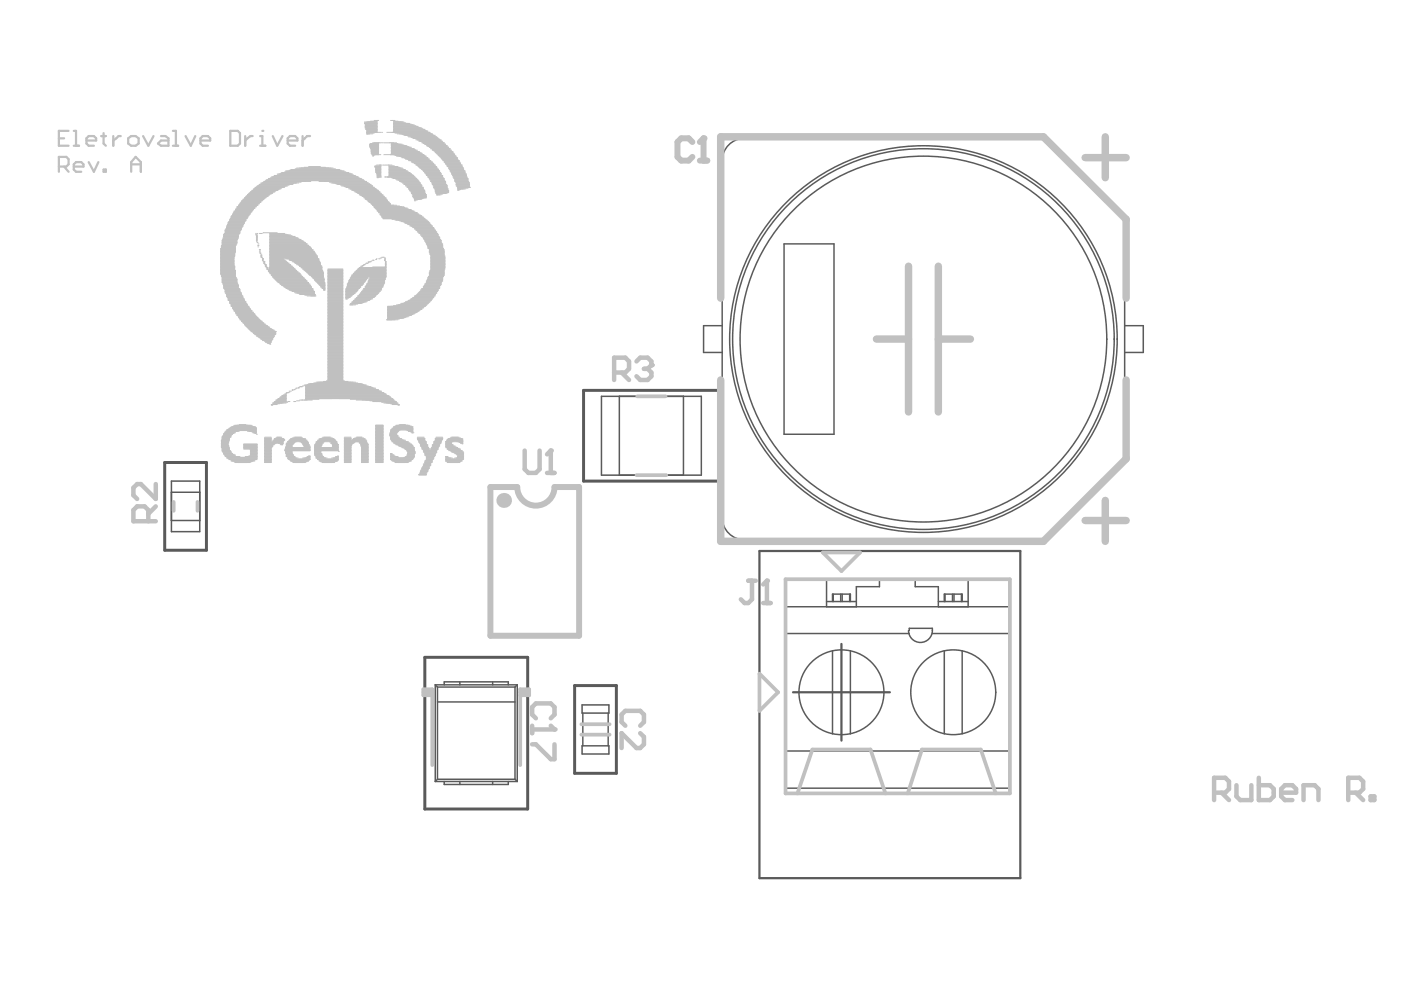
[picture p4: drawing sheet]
<svg xmlns="http://www.w3.org/2000/svg" width="297mm" height="210mm" viewBox="0 0 297 210" stroke-linecap="round" stroke-linejoin="round" font-family="sans-serif">
<path d="M34.9 98.1h8.9v18.6h-8.9zM123.7 82.8h28.8v19.2h-28.8zM90.1 139.4h21.8v32.1h-21.8zM121.8 145.4h8.9v18.6h-8.9z" fill="none" stroke="#5a5a5a" stroke-width=".63"/>
<path d="M161 116.8h55.3v69.4h-55.3zM178.4 136.5v20.5M168.1 146.8h20.6" fill="none" stroke="#5a5a5a" stroke-width=".47"/>
<g fill="none" stroke="#5a5a5a" stroke-width=".32">
<path d="M154.2 31a4.7 4.7 0 0 1 3.7-1.7h63.5l17.1 17.1v51l-17.1 17.1h-63.5a4.7 4.7 0 0 1-4.8-4.8v-75.6a4.7 4.7 0 0 1 1.1-3.1zM166.2 51.7h10.6v40.4h-10.6zM153.1 69.1h-3.9v5.6h3.9M238.5 69.1h3.9v5.6h-3.9M127.5 84h21.2v16.7h-21.2zM131.3 84v16.7M144.9 84v16.7M36.3 102h6v10.7h-6zM36.3 110.4h6M36.3 104.4h6M166.6 122.8h47.4v45.4h-47.4zM166.6 128.6h47.4"/>
<path d="M166.6 134.3h26.2M175.2 122.8v5.8M175.2 127.5h6.4M176.5 127.5v-1.5h3.8v1.5M176.5 137.9v17.7M176.7 126v1.5M178.2 126v1.5M178.6 126v1.5M180.1 126v1.5M180.3 137.9v17.7M186.5 122.8v1.6h-4.9v4.2M192.6 133.7a2.55 2.55 0 0 0 2.8 2.5 2.55 2.55 0 0 0 2.3-3h-4.9v.5"/>
<path d="M194 122.8v1.6h4.9v4.2M197.7 134.3h16.3M198.9 127.5h6.4M200.2 127.5v-1.5h3.8v1.5M200.2 137.9v17.7M200.4 126v1.5M201.9 126v1.5M202.3 126v1.5M203.8 126v1.5M204 137.9v17.7M205.3 122.8v5.8M92.3 145.2l.5 .5"/>
<path d="M92.3 145.2v20.5M92.3 145.2h17.4M92.8 145.7v19.5M92.8 148.8h16.4M92.8 145.7h16.4M94.2 145.2v-.6h13.6v.6M97.5 144.6v.6M104.5 144.6v.6M109.2 145.7v19.5M109.7 145.2l-.5 .5M109.7 145.2v20.5M123.4 149.5h5.7v1.7h-5.7z"/>
<path d="M123.4 158.1h5.7v1.8h-5.7zM123.6 151.2v6.9M128.9 151.2v6.9M166.6 159.2h47.4M92.3 165.7h17.4M92.8 165.2l-.5 .5M92.8 165.2h16.4M94.2 165.7v.6h13.6v-.6M97.5 165.7v.6M104.5 165.7v.6M109.2 165.2l.5 .5M166.6 167.1h47.4"/>
<circle cx="195.8" cy="71.9" r="38.8"/>
<circle cx="195.8" cy="71.9" r="40.4"/>
<circle cx="195.8" cy="71.9" r="41"/>
<circle cx="178.4" cy="146.8" r="9"/>
<circle cx="202.1" cy="146.8" r="9"/>
</g>
<g fill="none" stroke="#c0c0c0" stroke-width=".79">
<path d="M135.1 84h6M36.8 106.4v1.9M41.9 106.4v1.9M134.9 100.7h6.4M174.5 117.1h7.9l-4 4zM166.6 122.8h47.5v45.4h-47.5zM89.8 146.8h1.9M91.7 147.4h-1.9v-1.3h1.9v16.1M110.3 146.8h1.9M110.3 147.4h1.9v-1.3h-1.9v16.1M123.3 155.8h6M123.3 153.6h6"/>
<path d="M161 142.8l4 4-4 3.9zM169.1 168.2l3.1-9.3h12.4l3.1 9.3M192.5 168.2l3-9.3h12.5l3.1 9.3"/>
</g>
<g fill="none" stroke="#c0c0c0" stroke-width=".21">
<path d="M54 39.9h5.7M54 39.7h6.4M54.4 39.6h6M54.5 39.4h6.5M54.8 39.3h6.5M55 39.1h7.1M55.3 38.9h7M55.3 38.8h8.1M55.8 38.6h8M55.9 38.5h10M56.3 38.3h21M56.4 38.2h20.7"/>
<path d="M56.9 38h19.9M56.9 37.8h19.7M57.4 37.7h18.8M57.5 37.5h18.5M58 37.4h17.5M58.2 37.2h17.2M58.8 37.1h16.1M58.8 36.9h15.9M59.4 36.7h14.9M59.7 36.6h14.3M60.4 36.4h12.9M60.5 36.3h12.5"/>
<path d="M61.3 36.1h11.1M61.6 35.9h10.5M62.6 35.8h8.5M62.9 35.6h7.7M64.5 35.5h4.6M65.4 35.3h2.5M67.6 38.5h10.1M69.8 38.6h7.9M70.2 38.8h7.9M71.1 38.9h7.3M71.4 39.1h7.3M72.2 39.3h6.5"/>
<path d="M72.4 39.4h6.6M73 39.6h6M73.3 39.7h6M74 39.9h5.5M77.3 26.2h2.7M77.3 26h2.7M77.3 25.9h2.7M77.4 27.1h2.6M77.4 27h2.6M77.4 26.8h2.6M77.4 26.6h2.6M77.4 26.5h2.6"/>
<path d="M77.4 26.3h2.6M77.6 27.4h2.4M77.6 27.3h2.4M77.7 28.4h1.3M77.7 28.2h1.6M77.7 28.1h3M77.7 27.9h2.3M77.7 27.7h2.3M77.7 27.6h2.3M78.4 31.2h1.9M78.4 31.1h1.9M78.4 30.9h1.9"/>
<path d="M78.4 30.7h1.9M78.4 30.6h1.9M78.5 31.5h1.8M78.5 31.4h1.8M78.5 30.4h1.8M78.5 25.7h1.5M78.7 32.5h1.6M78.7 32.3h1.6M78.7 32.2h1.6M78.7 32h1.6M78.7 31.8h1.6M78.7 31.7h1.6"/>
<path d="M78.9 32.8h1.8M78.9 32.6h1.4M79 33.1h.1M79 33h.3M79 30.3h1.9M79.3 25.5h1M79.5 35.5h1.2M79.5 35.3h1.2M79.5 35.2h1.2M79.6 35.8h1.1M79.6 35.6h1.1M79.6 36.6h1.1"/>
<path d="M79.6 36.4h1.1M79.6 36.3h1.1M79.6 36.1h1.1M79.6 35.9h1.1M79.8 36.9h.9M79.8 36.7h.9M79.8 35h1.3M80 25.5h.1M80 37.7h.3M80 37.5h.9M80 37.4h.7M80 37.2h.7"/>
<path d="M80 37.1h.7M80.9 28.1h.1M81.1 30.3h.1M81.2 35h.1M81.4 32.8h8.5M81.4 30.3h2.7M81.5 37.5h.1M81.5 35h1.6M81.7 37.5h6.3M82 28.1h9.2M82.2 37.5h.1M82.5 35.8h3"/>
<path d="M82.5 35.6h2.8M82.5 35.5h2.2M82.5 35.3h1.9M82.5 37.4h5.4M82.5 37.2h5.2M82.5 37.1h5M82.5 36.9h4.7M82.5 36.7h4.6M82.5 36.6h4.4M82.5 36.4h4.1M82.5 36.3h3.9M82.5 36.1h3.5"/>
<path d="M82.5 35.9h3.5M82.5 35.2h1.1M82.8 25.5h.9M83 37.7h5.2M83 32.6h6.6M83 32.5h6.4M83 32.3h6.1M83 32.2h6M83 32h5.5M83 31.8h5.5M83 31.7h5M83 31.5h4.9"/>
<path d="M83 31.4h4.2M83 31.2h4.2M83 31.1h3.6M83 30.9h3.3M83 30.7h2.6M83 30.6h2.3M83 30.4h1.4M83.1 25.5h.1M83.3 37.8h5M83.4 27.9h7.3M83.4 27.7h7.3M83.4 27.6h6.8"/>
<path d="M83.4 27.4h6.7M83.4 27.3h6.2M83.4 27.1h6M83.4 27h5.4M83.4 26.8h5.2M83.4 26.6h4.8M83.4 26.5h4.5M83.4 26.3h3.8M83.4 26.2h3.5M83.4 26h2.6M83.4 25.9h2.2M83.4 25.7h1"/>
<path d="M83.7 33h6.4M83.7 28.2h7.6M83.9 38h4.6M84.1 38.2h4.5M84.1 33.1h6.3M84.2 28.4h7.5M84.7 38.5h4.1M84.7 38.3h4.1M85 38.6h4M85 33.3h5.4M85.2 33.4h5.5M85.3 38.8h3.8"/>
<path d="M85.3 28.5h6.5M85.6 39.1h3.7M85.6 38.9h3.5M85.6 28.7h6.7M85.8 33.6h4.9M86 39.4h3.4M86 39.3h3.4M86 33.7h5M86.3 39.7h3.5M86.3 39.6h3.1M86.4 28.9h5.9M86.6 39.9h3.2"/>
<path d="M86.6 34.1h4.7M86.6 33.9h4.4M86.6 29h6M87.2 34.4h4.5M87.2 34.2h4.1M87.2 29.2h5.6M87.5 34.5h4.3M87.5 29.3h5.4M87.9 34.7h4.1M88.2 35h4.1M88.2 34.8h3.8M88.2 29.6h5.3"/>
<path d="M88.2 29.5h5M88.5 35.2h3.8M88.6 35.3h4M88.8 35.5h3.8M88.8 30h5.1M88.8 29.8h4.7M89 35.6h3.8M89.3 35.8h3.6M89.4 35.9h3.5M89.4 30.3h4.8M89.4 30.1h4.5M89.6 36.1h3.5"/>
<path d="M89.8 36.3h3.4M89.8 30.4h4.4M89.9 36.4h3.3M90.1 36.7h3.4M90.1 36.6h3.3M90.1 30.6h4.4M90.2 36.9h3.3M90.4 37.2h3.5M90.4 37.1h3.1M90.4 30.9h4.4M90.4 30.7h4.1M90.7 37.5h3.2"/>
<path d="M90.7 37.4h3.2M90.7 31.1h4.1M90.9 37.7h3.1M91 31.2h4.1M91 38h3.2M91 37.8h3.2M91.2 38.2h3M91.3 31.5h4.1M91.3 31.4h3.8M91.3 38.5h3.2M91.3 38.3h3M91.5 38.8h3"/>
<path d="M91.5 38.6h3M91.7 39.1h3M91.7 31.8h4.1M91.7 31.7h3.7M91.7 38.9h2.8M91.8 39.4h3M91.8 39.3h3M92 39.9h2.8M92 39.7h2.8M92 39.6h2.8M92 32h3.8M92.1 32.2h4"/>
<path d="M92.3 32.3h3.8M92.4 32.5h3.8M92.6 32.6h3.8M92.8 32.8h3.6M92.9 33h3.6M93.1 33.1h3.6M93.2 33.3h3.5M93.4 33.4h3.6M93.5 33.6h3.5M93.7 33.7h3.3M93.9 34.1h3.4M93.9 33.9h3.3"/>
<path d="M94.2 34.4h3.3M94.2 34.2h3.1M94.3 34.5h3.4M94.5 34.8h3.2M94.5 34.7h3.2M94.7 35h3.3M94.8 35.3h3.2M94.8 35.2h3.2M95.1 35.8h3.2M95.1 35.6h3.2M95.1 35.5h3M95.3 35.9h3"/>
<path d="M95.4 36.3h3.2M95.4 36.1h3M95.6 36.6h3M95.6 36.4h3M95.8 36.9h3.1M95.8 36.7h2.8M95.9 37.2h3M95.9 37.1h3M96.1 37.5h3M96.1 37.4h2.8M96.2 37.7h2.9M96.2 37.8h3"/>
<path d="M96.4 38.5h3M96.4 38.3h2.8M96.4 38.2h2.8M96.4 38h2.8M96.5 38.6h2.9M96.7 39.4h2.9M96.7 39.3h2.9M96.7 39.1h2.9M96.7 38.9h2.9M96.7 38.8h2.9M96.9 39.6h2.7M97 39.9h2.2"/>
<path d="M97 39.7h2.7M46.8 57.1h3M46.8 56.8h3M46.8 56.6h3M46.8 56.4h3M46.8 56.3h2.8M46.8 56.1h2.8M46.8 56h2.8M46.8 55.8h2.8M46.8 55.7h2.8M46.8 55.5h2.8M46.8 55.3h2.8"/>
<path d="M46.8 55.2h2.8M46.8 55h2.8M46.8 54.9h2.8M46.8 54.6h2.8M46.8 54.4h3M46.8 54.2h3M46.8 53.8h3M46.8 53.6h3.1M46.8 58.2h3.1M46.8 58h3.1M46.8 57.9h3.1M46.8 57.7h3.1"/>
<path d="M46.8 57.5h3.1M46.8 57.4h3.1M46.8 57.2h3M46.8 56.9h3M46.8 54.7h2.8M46.8 54.1h3M46.8 53.9h3M46.8 53.4h3.1M46.8 53.3h3.1M46.8 53.1h3.1M46.8 53h3.1M46.8 52.8h3.1"/>
<path d="M46.8 52.7h3.1M46.9 52.3h3M46.9 58.6h3M46.9 58.5h3M46.9 58.3h3M46.9 52.5h3M46.9 52.2h3M46.9 52h3.2M47.1 51.4h3.1M47.1 51.1h3.1M47.1 50.9h3.1M47.1 59.9h3.1"/>
<path d="M47.1 59.8h3.1M47.1 59.6h3.1M47.1 59.4h3.1M47.1 59.3h3.1M47.1 59.1h3.1M47.1 59h3M47.1 58.8h3M47.1 51.9h3M47.1 51.7h3.1M47.1 51.6h3.1M47.1 51.2h3.1M47.2 50.8h3.2"/>
<path d="M47.2 50.6h3.2M47.2 50.5h3.4M47.4 50.1h3.2M47.4 50h3.2M47.4 49.8h3.2M47.4 49.7h3.3M47.4 50.3h3.2M47.6 49.5h3.3M47.7 49.3h3.2M47.7 49.2h3.2M47.7 49h3.2M47.7 48.9h3.3"/>
<path d="M47.7 48.7h3.5M47.9 48.6h3.3M48 48.4h3.2M48 48.2h3.4M48 48.1h3.4M48 47.9h3.5M48.2 47.8h3.3M48.2 47.6h3.5M48.4 47.5h3.3M48.4 47.3h3.4M48.4 47.1h3.4M48.5 47h3.5"/>
<path d="M48.7 46.8h3.4M48.7 46.7h3.4M48.7 46.5h3.4M48.8 46.4h3.7M49 46.2h3.5M49 46h3.6M49 45.9h3.6M49.1 45.7h3.7M49.3 45.6h3.5M49.3 45.4h3.8M49.5 45.2h3.6M49.5 45.1h3.8"/>
<path d="M49.6 44.8h3.8M49.6 44.9h3.8M49.9 44.6h3.7M49.9 44.5h3.8M49.9 44.3h3.8M50.1 44.1h3.9M50.2 44h3.8M50.2 43.8h4.2M50.6 43.7h3.8M50.6 43.5h4.1M50.7 43.4h4M50.9 43.2h4.1"/>
<path d="M50.9 43h4.1M51 42.9h4.3M51.2 42.7h4.1M51.2 42.6h4.4M51.5 42.4h4.3M51.5 42.3h4.4M51.8 42.1h4.3M51.8 41.9h4.6M52.1 41.8h4.5M52.1 41.6h4.8M52.3 41.5h4.6M52.5 41.3h4.7"/>
<path d="M52.6 41.1h4.9M52.8 41h5M52.9 40.8h4.9M53.1 40.7h5.2M53.4 40.5h5.1M53.4 40.4h5.5M53.7 40.2h5.4M53.7 40h5.9M54.2 49.8h.2M54.2 49.7h.2M54.2 49.5h.2M54.4 50.8h.1"/>
<path d="M54.4 50.6h.1M54.4 50.5h.1M54.4 50.3h.1M54.4 50.1h.1M54.4 50h.1M54.4 49.8h.1M54.4 51.1h.1M54.4 50.9h.1M54.5 51.4h.2M54.5 49.5h.2M54.7 52h.1M54.7 51.7h.1"/>
<path d="M54.7 52.3h.1M55 53.3h.1M55 53h.1M55 53.6h.3M55 49.5h.6M55.1 53.8h.2M55.3 54.2h.1M55.3 53.9h.1M55.3 54.6h.3M55.3 54.4h.2M55.3 54.2h.2M55.6 55h.1"/>
<path d="M55.6 54.9h.1M55.6 55.2h.2M55.8 55.5h.1M55.8 55.3h.1M55.8 49.3h3M55.9 55.8h.1M55.9 55.7h.1M55.9 55.5h.1M55.9 55.8h.2M56.1 56.1h.2M56.1 56h.2M56.3 56.4h.1"/>
<path d="M56.3 56.3h.1M56.3 56.1h.1M56.3 56.4h.3M56.4 56.8h.2M56.4 56.6h.2M56.6 56.9h.1M56.6 56.8h.1M56.6 57.1h.3M56.9 57.4h.1M56.9 57.2h.1M56.9 57.5h6.1M56.9 57.4h6"/>
<path d="M57 57.1h5.6M57 56.8h5.3M57 57.7h6.2M57 57.2h5.7M57 56.9h5.4M57.2 57.7h.1M57.2 56.6h4.9M57.2 56.4h4.7M57.2 56.3h4.4M57.2 56.1h4.4M57.2 56h4.1M57.2 55.8h4.1"/>
<path d="M57.2 55.7h3.8M57.2 55.5h3.6M57.2 55.3h3.5M57.2 55.2h3.3M57.2 55h3M57.2 54.9h2.8M57.2 54.6h10.1M57.2 54.4h10.1M57.2 54.2h10.1M57.2 53.8h9.6M57.2 53.6h9.6M57.2 52.3h8.5"/>
<path d="M57.2 51.4h7.6M57.2 51.1h7.1M57.2 50.9h6.6M57.2 50.8h6.6M57.2 50.1h5.4M57.2 50h4.7M57.2 49.8h4.4M57.2 49.7h3.5M57.2 49.5h3.2M57.2 58h6.5M57.2 57.9h6.3M57.2 54.7h10.1"/>
<path d="M57.2 54.1h9.8M57.2 53.9h9.8M57.2 53.4h9.5M57.2 53.3h9.5M57.2 53.1h9.2M57.2 53h9.2M57.2 52.8h8.9M57.2 52.7h8.9M57.2 52.5h8.7M57.2 52.2h8.4M57.2 52h8.2M57.2 51.9h7.9"/>
<path d="M57.2 51.7h7.9M57.2 51.6h7.6M57.2 51.2h7.3M57.2 50.6h6.2M57.2 50.5h6M57.2 50.3h5.4M57.5 58.3h6.3M57.5 58.2h6.2M57.7 58.5h6.3M57.8 58.8h6.5M57.8 58.6h6.4M58 59h6.5"/>
<path d="M58.2 59.1h6.4M58.3 59.3h6.5M58.5 59.4h6.4M58.6 59.6h6.5M58.8 59.8h6.3M58.9 59.9h6.5M60.2 54.9h7.4M61.3 55.2h6.3M61.3 55h6.3M61.9 55.5h5.9M61.9 55.3h5.7M62.4 55.7h5.5"/>
<path d="M62.6 55.8h5.3M62.9 56.1h5M62.9 56h5M63.4 56.3h4.7M63.5 56.4h4.8M63.8 56.8h4.5M63.8 56.6h4.5M64.2 57.1h4.1M64.2 56.9h4.1M64.5 57.4h3.9M64.5 57.2h3.8M64.8 57.5h3.6"/>
<path d="M64.9 57.7h3.7M65.1 57.9h3.5M65.3 58h3.3M65.4 58.2h3.2M65.6 58.3h3M65.9 58.5h2.7M66.1 58.6h2.5M66.2 58.8h2.4M66.4 59h2.3M66.5 59.1h2.2M66.7 59.4h2M66.7 59.3h2"/>
<path d="M66.8 59.6h1.9M67 59.8h1.7M67.2 59.9h1.7M69.5 57.1h3.2M69.5 59.9h3.2M69.5 59.8h3.2M69.5 59.6h3.2M69.5 59.4h3.2M69.5 59.3h3.2M69.5 59.1h3.2M69.5 59h3.2M69.5 58.8h3.2"/>
<path d="M69.5 58.6h3.2M69.5 58.5h3.2M69.5 58.3h3.2M69.5 58.2h3.2M69.5 58h3.2M69.5 57.9h3.2M69.5 57.7h3.2M69.5 57.5h3.2M69.5 57.4h3.2M69.5 57.2h3.2M73.8 59.9h3.5M74 40h5.8"/>
<path d="M74 59.8h3.4M74 59.6h3.4M74 59.4h3.6M74.1 59.3h3.6M74.3 59.1h3.4M74.3 59h3.8M74.4 58.8h3.7M74.4 58.6h3.8M74.6 40.4h5.7M74.6 40.2h5.4M74.6 58.5h7.3M74.6 58.3h7.3"/>
<path d="M74.9 58.2h7M74.9 58h7M75.1 40.5h5.2M75.1 57.9h6.8M75.2 40.7h5.4M75.2 57.7h6.7M75.4 57.5h6.5M75.5 40.8h5.1M75.5 57.4h6.4M75.7 57.2h6.2M75.8 57.1h6.1M75.8 41h5.1"/>
<path d="M76 56.9h5.9M76.2 56.8h5.7M76.2 41.3h5M76.2 41.1h4.7M76.5 56.6h.1M76.5 56.4h.5M76.5 41.5h4.7M76.8 56.3h.3M76.8 41.6h4.7M77.1 56.1h.1M77.1 56.1h.3M77.1 41.9h4.8"/>
<path d="M77.1 41.8h4.4M77.4 56h.2M77.4 42.3h4.6M77.4 42.1h4.5M77.6 55.8h.5M77.7 55.8h.1M77.7 42.4h4.5M77.9 42.6h4.3M78.1 55.7h.1M78.1 55.5h.3M78.1 42.7h4.2M78.1 59.9h3.4"/>
<path d="M78.1 59.8h3.4M78.1 59.6h3.4M78.2 42.9h4.3M78.2 59.4h3.3M78.2 59.3h3.5M78.4 55.5h.1M78.4 59.1h3.3M78.4 59h3.3M78.4 58.8h3.5M78.4 58.6h3.5M78.5 55.5h.2M78.5 43h4.1"/>
<path d="M78.7 55.3h.2M78.7 43.2h4.1M78.9 43.4h3.9M79 55.2h.1M79 56.6h2.9M79 55.2h.3M79 43.5h5.1M79.2 43.7h5.5M79.3 44h6.5M79.3 43.8h6.3M79.5 44.1h6.9M79.6 55h.1"/>
<path d="M79.6 44.3h7M79.8 54.9h.2M79.8 44.5h7.4M80 44.8h7.9M80 44.6h7.4M80.3 54.9h.3M80.3 45.1h8.2M80.3 44.9h7.7M80.6 54.7h.3M80.6 45.6h8.5M80.6 45.4h8.2M80.6 45.2h7.9"/>
<path d="M80.7 45.7h8.7M80.9 54.6h.6M80.9 46h8.9M80.9 45.9h8.5M81.2 46.4h8.9M81.2 46.2h8.7M81.5 54.9h.1M81.5 54.7h.1M81.5 55.2h.2M81.5 55h.2M81.7 56.4h.2M81.7 56.3h.2"/>
<path d="M81.7 56.1h.2M81.7 56h.2M81.7 55.8h.2M81.7 55.7h.2M81.7 55.5h.2M83.1 46.5h7.1M83.7 46.7h6.8M84.7 46.8h6M85 47h5.9M85.6 47.1h5.4M85.8 47.3h5.4M86.3 47.5h4.9"/>
<path d="M86.4 47.6h4.9M86.6 40h3.2M86.8 40.2h3.1M86.9 40.5h3.2M86.9 40.4h3.2M86.9 47.9h4.8M86.9 47.8h4.6M87.1 40.7h3M87.2 41h3M87.2 40.8h2.9M87.4 41.3h3M87.4 41.1h2.8"/>
<path d="M87.4 48.1h4.3M87.5 41.8h2.9M87.5 41.6h2.9M87.5 41.5h2.9M87.5 48.2h4.5M87.7 41.9h2.7M87.9 42.6h.3M87.9 42.4h.6M87.9 42.3h1.5M87.9 42.1h1.9M87.9 48.6h4.2M87.9 48.4h4.1"/>
<path d="M88.2 48.9h4.1M88.2 48.7h4.1M88.5 49.2h4.1M88.5 49h3.9M88.8 49.5h4M88.8 49.3h3.8M89.1 49.8h3.8M89.1 49.7h3.8M89.4 50.1h3.7M89.4 50h3.5M89.6 50.3h3.6M89.8 50.6h3.4"/>
<path d="M89.8 50.5h3.4M89.9 50.8h3.5M90.1 51.1h3.4M90.1 50.9h3.4M90.2 51.4h3.3M90.2 51.2h3.3M90.4 59.9h3.1M90.4 59.8h3.3M90.4 59.6h3.5M90.4 51.7h3.5M90.4 51.6h3.3M90.5 59.4h3.4"/>
<path d="M90.5 59.3h3.4M90.5 52h3.4M90.5 51.9h3.4M90.7 52.3h3.2M90.7 59.1h3.2M90.7 59h3.2M90.7 58.8h3.2M90.7 52.7h3.3M90.7 52.5h3.2M90.7 52.2h3.2M90.9 58.6h3.1M91 53.6h3.2"/>
<path d="M91 58.5h3M91 58.3h3.2M91 58.2h3.2M91 58h3.2M91 57.9h3.2M91 57.7h3.2M91 53.4h3.2M91 53.3h3.2M91 53.1h3.2M91 53h3.2M91 52.8h3M91.2 53.8h3"/>
<path d="M91.2 57.5h3M91.2 57.4h3M91.2 53.9h3M91.3 57.1h3M91.3 56.8h3M91.3 56.6h3M91.3 56.4h3M91.3 56.3h3M91.3 56.1h3M91.3 56h3M91.3 55.8h3M91.3 55.7h3"/>
<path d="M91.3 55.5h3M91.3 55.3h3M91.3 55.2h3M91.3 55h3M91.3 54.9h3M91.3 54.6h3M91.3 54.4h3M91.3 54.2h3M91.3 57.2h2.9M91.3 56.9h3M91.3 54.7h3M91.3 54.1h2.9"/>
<path d="M92.1 40h2.9M92.3 40.7h2.8M92.3 40.5h2.8M92.3 40.4h2.8M92.3 40.2h2.7M92.4 41h2.4M92.4 40.8h2.7M92.6 41.3h.9M92.6 41.1h1.3M97 40.4h.3M97 40.2h.7M97 40h1.8"/>
<path d="M47.2 60.2h3.2M47.2 60.1h3.2M47.4 61.2h3.3M47.4 61h3.2M47.4 60.9h3.2M47.4 60.7h3.2M47.4 60.5h3.2M47.4 60.4h3.2M47.6 61.3h3.3M47.7 62.1h3.5M47.7 62h3.3M47.7 61.8h3.2"/>
<path d="M47.7 61.6h3.2M47.7 61.5h3.2M47.9 62.3h3.3M48 62.9h3.5M48 62.7h3.5M48 62.6h3.4M48 62.4h3.2M48.2 63.1h3.3M48.4 63.7h3.4M48.4 63.5h3.4M48.4 63.4h3.4M48.4 63.2h3.1"/>
<path d="M48.7 64.3h3.6M48.7 64.2h3.4M48.7 64h3.4M48.7 63.9h3.3M49 65h3.8M49 64.8h3.5M49 64.6h3.5M49 64.5h3.5M49.3 65.4h3.8M49.3 65.3h3.6M49.3 65.1h3.5M49.5 65.6h3.6"/>
<path d="M49.6 65.9h3.8M49.6 65.7h3.7M49.8 66.1h3.6M49.9 66.5h4.1M49.9 66.4h3.8M49.9 66.2h3.8M50.2 66.8h4M50.2 66.7h3.8M50.4 67h4M50.6 67.3h4.1M50.6 67.2h3.9M50.7 67.5h4.1"/>
<path d="M50.9 67.8h4.2M50.9 67.6h4.1M51.2 68.1h4.4M51.2 68h4.1M51.4 68.3h4.2M51.5 68.4h4.4M51.7 68.6h4.2M51.8 68.9h4.6M51.8 68.7h4.5M52 69.1h4.7M52.1 69.2h4.8M52.3 69.4h4.9"/>
<path d="M52.5 69.5h4.7M52.6 69.7h4.9M52.8 69.8h5M52.9 70h5.3M53.1 70.2h5.2M53.3 70.3h5.3M53.6 70.5h4.9M53.7 70.6h4.8M53.9 70.8h4.6M54 70.9h4.5M54.4 71.3h3.8M54.4 71.1h3.8"/>
<path d="M54.7 71.4h3.5M54.8 71.6h3.2M55.1 71.7h2.7M55.3 71.9h2.5M55.6 72.2h2.1M55.6 72h2.1M56.1 72.4h1.4M56.3 72.5h1.2M56.6 72.7h.8M56.7 72.8h.7M57.2 73h.1M59.3 60.1h6.1"/>
<path d="M59.4 60.2h6.3M59.7 60.5h6.2M59.7 60.4h6M60 60.7h5.9M60.2 60.9h5.9M60.5 61h5.6M60.7 61.2h5.7M61 61.3h5.4M61.3 61.5h5.1M61.6 61.6h4.9M61.9 61.8h4.8M62.4 62h4.3"/>
<path d="M62.6 62.1h4.1M63.4 62.3h3.3M63.5 62.4h3.3M64.6 62.6h2.2M65.1 62.7h1.9M67.3 60.1h1.6M67.5 60.2h1.4M67.6 60.4h1.3M67.8 60.5h1.1M67.9 60.9h1M67.9 60.7h1M68.3 61.2h.6"/>
<path d="M68.3 61h.6M68.6 61.5h.3M68.6 61.3h.3M69.5 72.8h3.2M69.5 72.7h3.2M69.5 72.5h3.2M69.5 72.4h3.2M69.5 72.2h3.2M69.5 72h3.2M69.5 71.9h3.2M69.5 71.7h3.2M69.5 71.6h3.2"/>
<path d="M69.5 71.4h3.2M69.5 71.3h3.2M69.5 71.1h3.2M69.5 70.9h3.2M69.5 70.8h3.2M69.5 70.6h3.2M69.5 70.5h3.2M69.5 70.3h3.2M69.5 70.2h3.2M69.5 70h3.2M69.5 69.8h3.2M69.5 69.7h3.2"/>
<path d="M69.5 69.5h3.2M69.5 69.4h3.2M69.5 69.2h3.2M69.5 69.1h3.2M69.5 68.9h3.2M69.5 68.7h3.2M69.5 68.6h3.2M69.5 68.4h3.2M69.5 68.3h3.2M69.5 68.1h3.2M69.5 68h3.2M69.5 67.8h3.2"/>
<path d="M69.5 67.6h3.2M69.5 67.5h3.2M69.5 67.3h3.2M69.5 67.2h3.2M69.5 67h3.2M69.5 66.8h3.2M69.5 66.7h3.2M69.5 66.5h3.2M69.5 66.4h3.2M69.5 66.2h3.2M69.5 66.1h3.2M69.5 65.9h3.2"/>
<path d="M69.5 79.9h3.2M69.5 79.8h3.2M69.5 79.6h3.2M69.5 79.5h3.2M69.5 79.3h3.2M69.5 79.1h3.2M69.5 79h3.2M69.5 78.8h3.2M69.5 78.7h3.2M69.5 78.5h3.2M69.5 78.4h3.2M69.5 78.2h3.2"/>
<path d="M69.5 78h3.2M69.5 77.9h3.2M69.5 77.7h3.2M69.5 77.6h3.2M69.5 77.4h3.2M69.5 77.3h3.2M69.5 77.1h3.2M69.5 76.9h3.2M69.5 76.8h3.2M69.5 76.6h3.2M69.5 76.5h3.2M69.5 76.3h3.2"/>
<path d="M69.5 76.1h3.2M69.5 76h3.2M69.5 75.8h3.2M69.5 75.7h3.2M69.5 75.5h3.2M69.5 75.4h3.2M69.5 75.2h3.2M69.5 75h3.2M69.5 74.9h3.2M69.5 74.7h3.2M69.5 74.6h3.2M69.5 74.4h3.2"/>
<path d="M69.5 74.3h3.2M69.5 74.1h3.2M69.5 73.9h3.2M69.5 73.8h3.2M69.5 73.6h3.2M69.5 73.5h3.2M69.5 73.3h3.2M69.5 73.2h3.2M69.5 73h3.2M69.5 65.7h3.2M69.5 65.6h3.2M69.5 65.4h3.2"/>
<path d="M69.5 65.3h3.2M69.5 65.1h3.2M69.5 65h3.2M69.5 64.8h3.2M69.5 64.6h3.2M69.5 64.5h3.2M69.5 64.3h3.2M69.5 64.2h3.2M69.5 64h3.2M69.5 63.9h3.2M69.5 63.7h3.2M69.5 63.5h3.2"/>
<path d="M69.5 63.4h3.2M69.5 63.2h3.2M69.5 63.1h3.2M69.5 62.9h3.2M69.5 62.7h3.2M69.5 62.6h3.2M69.5 62.4h3.2M69.5 62.3h3.2M69.5 62.1h3.2M69.5 62h3.2M69.5 61.8h3.2M69.5 61.6h3.2"/>
<path d="M69.5 61.5h3.2M69.5 61.3h3.2M69.5 61.2h3.2M69.5 61h3.2M69.5 60.9h3.2M69.5 60.7h3.2M69.5 60.5h3.2M69.5 60.4h3.2M69.5 60.2h3.2M69.5 60.1h3.2M73.3 63.4h.3M73.3 63.2h.7"/>
<path d="M73.3 63.1h1M73.3 62.9h1M73.3 62.7h1.3M73.3 62.6h1.4M73.3 62.4h1.6M73.3 62.3h1.9M73.3 62.1h2.1M73.3 62h2.2M73.3 61.8h2.4M73.3 61.6h2.5M73.3 61.5h2.5M73.3 61.3h2.7"/>
<path d="M73.3 61.2h2.9M73.5 61h2.8M73.5 60.9h3M73.6 60.7h2.9M73.6 60.5h3.2M73.6 60.4h3.2M73.6 60.2h3.5M73.8 60.1h3.3M74.1 64.6h1.3M74.3 64.5h1.5M74.3 64.3h2.5M74.6 64.2h2.5"/>
<path d="M74.6 64h3.1M74.9 63.9h3M74.9 63.7h3.5M75.2 63.5h3.3M75.2 63.4h3.8M75.5 63.2h3.5M75.5 63.1h3.8M75.8 62.9h3.7M75.8 62.7h3.8M76.2 62.6h3.6M76.2 62.4h3.8M76.3 62.3h3.8"/>
<path d="M76.5 62.1h3.8M76.6 62h3.8M76.6 61.8h4M76.8 61.6h3.8M77 61.5h3.9M77.1 61.3h3.8M77.1 61.2h3.8M77.4 61h3.5M77.4 60.9h3.8M77.4 60.7h3.8M77.6 60.5h3.6M77.7 60.4h3.5"/>
<path d="M77.7 60.2h3.7M77.9 60.1h3.6M82 67.8h2.4M82.2 67.6h2.5M82.2 67.5h3.4M82.2 67.3h3.8M82.2 67.2h4.4M82.2 67h4.6M82.2 66.8h5M82.2 66.7h5.3M82.2 66.5h5.7M82.2 66.4h6"/>
<path d="M82.2 66.2h6.3M82.2 66.1h6.4M82.2 65.9h6.8M82.2 65.7h6.9M82.2 65.6h7.2M82.2 65.4h7.2M82.2 65.3h7.6M82.2 65.1h7.7M82.2 65h8M83.4 64.8h7M84.1 64.6h6.4M84.9 64.5h5.8"/>
<path d="M85 64.3h5.9M85.6 64.2h5.4M86 64h5.2M86.3 63.9h5M86.6 63.7h4.9M86.9 63.5h4.6M87.1 63.4h4.6M87.4 63.2h4.4M87.5 63.1h4.5M87.9 62.9h4.1M87.9 62.7h4.4M88.2 62.6h4.1"/>
<path d="M88.3 62.4h4M88.5 62.3h3.9M88.6 62.1h4M88.8 62h3.8M89 61.8h3.8M89.1 61.6h3.8M89.1 61.5h3.8M89.4 61.3h3.5M89.4 61.2h3.8M89.8 61h3.4M89.8 60.9h3.4M89.8 60.7h3.4"/>
<path d="M89.9 60.5h3.5M90.1 60.4h3.4M90.1 60.2h3.4M90.2 60.1h3.3M46.9 94.9h1.8M46.9 94.8h1.6M46.9 94.6h1.6M46.9 94.4h1.6M46.9 94.3h1.5M46.9 94.1h1.5M46.9 94h1.6M46.9 93.8h1.6"/>
<path d="M46.9 93.6h1.6M46.9 93.5h1.6M46.9 93.3h1.8M47.1 95.7h1.9M47.1 95.5h1.7M47.1 95.4h1.6M47.1 95.2h1.6M47.1 95.1h1.6M47.1 93.2h1.6M47.1 93h1.6M47.1 92.9h1.6M47.1 92.7h1.9"/>
<path d="M47.1 92.5h1.9M47.2 95.9h1.8M47.2 92.4h1.8M47.4 96.3h2.2M47.4 96.2h1.9M47.4 96h1.7M47.4 92.2h1.7M47.4 92.1h1.9M47.4 91.9h2.2M47.6 96.5h2.3M47.6 91.8h2.3M47.7 96.8h3.2"/>
<path d="M47.7 96.6h2.2M47.7 91.6h2.2M47.7 91.4h3M48 97.1h6.5M48 97h6.5M48 91.3h6.4M48 91.1h6.4M48.4 97.3h6.1M48.4 91h6M48.5 97.4h6M48.5 90.8h5.9M48.8 90.7h5.6"/>
<path d="M49 97.7h5M49 97.6h5M49 90.5h5.2M49.5 90.3h4.1M49.6 97.9h3.8M49.6 90.2h3.8M49.8 98.1h3.3M50.7 90h1.4M51.7 95.2h2.8M51.7 95.1h2.8M51.7 94.9h2.8M51.7 94.8h2.8"/>
<path d="M51.7 94.6h2.8M51.7 94.4h2.8M51.7 94.3h2.8M51.7 94.1h2.8M52 96.8h2.5M52.5 91.4h1.9M52.8 96.6h1.7M53.1 96.3h1.4M53.1 96.2h1.4M53.1 96h1.4M53.1 95.9h1.4M53.1 95.7h1.4"/>
<path d="M53.1 95.5h1.4M53.1 95.4h1.4M53.1 96.5h1.4M53.4 91.6h1M53.6 91.8h.8M54 91.9h.4M54.4 92.1h.1M56.1 96.3h1.4M56.1 96.2h1.4M56.1 96h1.4M56.1 95.9h1.4M56.1 95.7h1.4"/>
<path d="M56.1 95.5h1.4M56.1 95.4h1.4M56.1 95.2h1.4M56.1 95.1h1.4M56.1 94.9h1.6M56.1 94.8h1.6M56.1 94.6h1.7M56.1 94.4h1.7M56.1 94.3h2.1M56.1 94.1h2.2M56.1 94h3.9M56.1 93.8h1.4"/>
<path d="M56.1 93.6h1.4M56.1 93.5h1.4M56.1 93.3h1.4M56.1 93.2h1.4M56.1 93h1.4M56.1 92.9h1.4M56.1 92.7h1.4M56.1 98.1h1.4M56.1 97.9h1.4M56.1 97.7h1.4M56.1 97.6h1.4M56.1 97.4h1.4"/>
<path d="M56.1 97.3h1.4M56.1 97.1h1.4M56.1 97h1.4M56.1 96.8h1.4M56.1 96.6h1.4M56.1 96.5h1.4M57.5 85.9h.3M57.5 85.8h1.3M57.7 93.8h2.3M57.8 93.6h2.2M57.8 93.5h2.4M57.8 93.3h2.6"/>
<path d="M57.8 85.6h1.5M57.8 85.5h2.9M58.2 93.2h2.2M58.2 93h2M58.2 85.3h2.8M58.2 85.1h2.5M58.5 92.9h1.2M58.5 85h2.2M58.5 84.8h2.2M58.6 92.7h1.1M58.8 84.7h1.9M58.9 84.5h1.8"/>
<path d="M59.3 84.3h1.4M59.4 94.3h.5M59.4 94.1h.6M59.4 84.2h1.3M59.7 94.3h.1M59.7 84h1M59.7 83.9h1M60 83.7h.7M60.4 95.5h5.3M60.4 95.4h5.3M60.4 95.2h5.3M60.4 83.6h.3"/>
<path d="M60.5 96.2h1.4M60.5 96h1.4M60.5 95.9h1.4M60.5 95.7h1.4M60.5 95.1h5.2M60.5 94.9h5.2M60.5 94.8h1.4M60.7 96.3h1.4M60.7 94.6h1.2M60.7 94.4h1.2M60.7 94.3h1.4M60.7 94.1h1.6"/>
<path d="M60.7 94h1.7M60.7 96.8h1.9M60.7 96.6h1.6M60.7 96.5h1.6M60.7 83.4h.1M60.7 83.2h.6M61 83.2h.1M61 93.8h1.6M61 93.6h4.3M61 97.3h4.7M61 97.1h2.2M61 97h1.6"/>
<path d="M61 85.1h.5M61.2 93.5h3.9M61.2 97.4h4.5M61.3 83.1h.1M61.3 93.3h3.8M61.3 82.9h.2M61.5 93.2h3.3M61.5 97.6h4.1M61.6 93h3.2M61.6 97.7h3.8M61.6 82.9h.2M61.9 82.8h.1"/>
<path d="M61.9 92.9h2.3M61.9 97.9h3.2M61.9 82.6h.2M62.1 98.1h2.7M62.3 82.6h.1M62.3 92.7h1.7M62.3 85.1h.4M62.4 82.6h.2M62.6 82.5h.1M62.7 82.3h.3M62.9 85h.6M63.2 82.3h.1"/>
<path d="M63.2 82.1h.3M63.5 84.8h2.7M63.5 82h.7M63.8 93.8h1.6M64 94h1.4M64.2 94.3h1.4M64.2 94.1h1.2M64.2 97.1h1.5M64.2 81.8h.3M64.3 94.4h1.3M64.5 94.8h1.2M64.5 94.6h1.2"/>
<path d="M64.5 81.7h13.2M64.8 84.7h2.8M64.8 84.5h18.5M64.8 84.3h18.2M64.8 84.2h18M64.8 84h17.7M64.8 83.9h17.7M64.8 83.7h17.2M64.8 83.6h17.1M64.8 83.4h16.7M64.8 83.2h16.6M64.8 82.9h16.1"/>
<path d="M64.8 82.6h15.5M64.8 82.3h14.8M64.8 82.1h14.2M64.8 82h13.9M64.8 81.8h13.3M64.8 83.1h16.1M64.8 82.8h15.5M64.8 82.5h14.8M64.9 97h.8M65.1 96.8h.6M65.1 81.5h12M65.4 96.6h.3"/>
<path d="M65.4 81.4h11.4M66.5 81.2h9.3M66.7 96.3h1.6M66.7 96.2h1.6M66.7 96h1.4M66.7 95.9h1.2M66.7 95.7h1.4M66.7 95.5h5M66.7 95.4h5M66.7 95.2h5M66.7 95.1h5M66.7 94.9h5"/>
<path d="M66.7 94.8h1.2M66.7 94.6h1.4M66.7 94.4h1.6M66.7 94.3h1.6M66.7 96.5h1.6M66.8 94.1h1.5M66.8 96.6h1.6M67 94h1.6M67 93.8h1.6M67 93.6h4.4M67 97.1h2.4M67 97h1.7"/>
<path d="M67 96.8h1.6M67 81h8.4M67.3 93.5h4M67.3 93.3h3.8M67.3 97.4h4.4M67.3 97.3h4.4M67.6 93.2h3.4M67.6 93h3.2M67.6 97.7h4M67.6 97.6h4.1M67.9 97.9h3.2M68.3 92.9h2.2"/>
<path d="M68.3 98.1h2.7M68.4 92.7h1.8M68.6 80.9h5.2M69.2 80.7h3.8M69.5 80.6h3.2M69.5 80.4h3.2M69.5 80.2h3.2M69.5 80.1h3.2M70.2 94h1.4M70.2 93.8h1.2M70.3 94.1h1.3M70.3 97.1h1.4"/>
<path d="M70.5 94.8h1.2M70.5 94.6h1.2M70.5 94.4h1.2M70.5 94.3h1.2M71.1 97h.6M71.1 96.8h.6M71.6 96.6h.1M71.7 95.7h.1M73 96.3h1.4M73 96.2h1.4M73 96h1.4M73 95.9h1.4"/>
<path d="M73 95.7h1.4M73 95.5h1.4M73 95.4h1.4M73 95.2h1.4M73 95.1h1.4M73 94.9h1.4M73 94.8h1.4M73 94.6h1.4M73 94.4h1.6M73 94.3h1.6M73 94.1h1.7M73 94h2.1"/>
<path d="M73 93.8h2.2M73 93.6h4.7M73 93.5h4.7M73 93.3h1.4M73 93.2h1.4M73 93h1.4M73 92.9h1.4M73 92.7h1.4M73 98.1h1.4M73 97.9h1.4M73 97.7h1.4M73 97.6h1.4"/>
<path d="M73 97.4h1.4M73 97.3h1.4M73 97.1h1.4M73 97h1.4M73 96.8h1.4M73 96.6h1.4M73 96.5h1.4M74.3 84.7h9.1M74.6 93.3h3.1M74.7 93.2h2.7M74.9 93h2.5M75.2 92.9h1.9"/>
<path d="M75.5 92.7h1.3M75.5 84.8h8.1M76.2 94h1.7M76.2 93.8h1.5M76.5 94.6h1.6M76.5 94.4h1.6M76.5 94.3h1.6M76.5 94.1h1.6M76.6 96.3h1.5M76.6 96.2h1.5M76.6 96h1.5M76.6 95.9h1.5"/>
<path d="M76.6 95.7h1.5M76.6 95.5h1.5M76.6 95.4h1.5M76.6 95.2h1.5M76.6 95.1h1.5M76.6 94.9h1.5M76.6 94.8h1.5M76.6 98.1h1.5M76.6 97.9h1.5M76.6 97.7h1.5M76.6 97.6h1.5M76.6 97.4h1.5"/>
<path d="M76.6 97.3h1.5M76.6 97.1h1.5M76.6 97h1.5M76.6 96.8h1.5M76.6 96.6h1.5M76.6 96.5h1.5M78.4 85h5.3M79 85.1h5.1M79.6 96.3h1.6M79.6 96.2h1.6M79.6 96h1.6M79.6 95.9h1.6"/>
<path d="M79.6 95.7h1.6M79.6 95.5h1.6M79.6 95.4h1.6M79.6 95.2h1.6M79.6 95.1h1.6M79.6 94.9h1.6M79.6 94.8h1.6M79.6 94.6h1.6M79.6 94.4h1.6M79.6 94.3h1.6M79.6 94.1h1.6M79.6 94h1.6"/>
<path d="M79.6 93.8h1.6M79.6 93.6h1.6M79.6 93.5h1.6M79.6 93.3h1.6M79.6 93.2h1.6M79.6 93h1.6M79.6 92.9h1.6M79.6 92.7h1.6M79.6 92.5h1.6M79.6 92.4h1.6M79.6 92.2h1.6M79.6 92.1h1.6"/>
<path d="M79.6 91.9h1.6M79.6 98.1h1.6M79.6 97.9h1.6M79.6 97.7h1.6M79.6 97.6h1.6M79.6 97.4h1.6M79.6 97.3h1.6M79.6 97.1h1.6M79.6 97h1.6M79.6 96.8h1.6M79.6 96.6h1.6M79.6 96.5h1.6"/>
<path d="M79.6 91.8h1.6M79.6 91.6h1.6M79.6 91.4h1.6M79.6 90.2h1.6M79.6 91.3h1.6M79.6 91.1h1.6M79.6 91h1.6M79.6 90.8h1.6M79.6 90.7h1.6M79.6 90.5h1.6M79.6 90.3h1.6M80.9 85.3h3.2"/>
<path d="M81.4 85.5h3M82.6 92.4h1.8M82.6 92.2h1.6M82.6 92.1h1.5M82.6 91.9h1.5M82.6 91.8h1.6M82.8 96.2h.1M82.8 96.3h.3M82.8 96.2h.3M82.8 93.2h2.5M82.8 93h2.4M82.8 92.9h1.9"/>
<path d="M82.8 92.7h1.9M82.8 92.5h1.6M82.8 97.4h4.7M82.8 97.3h4.7M82.8 97.1h4.9M82.8 97h1.7M82.8 96.8h1.6M82.8 96.6h.9M82.8 96.5h.8M82.8 91.6h1.6M82.8 91.4h1.7M82.8 85.6h1.6"/>
<path d="M82.8 91.3h1.9M82.8 91.1h4.7M83 93.3h3M83 97.6h4.2M83.1 93.6h3.5M83.1 93.5h2.9M83.1 97.7h4.1M83.1 85.8h1.6M83.1 91h4.4M83.1 90.8h4.4M83.4 94h3.5M83.4 93.8h3.2"/>
<path d="M83.4 90.7h4.1M83.4 90.5h4.1M83.6 97.9h3.2M83.7 94.1h3.5M83.7 98.1h2.9M83.7 90.3h3.5M83.9 94.3h3.5M83.9 90.2h3M84.4 94.4h3.1M84.4 85.9h.3M84.5 94.6h3M84.7 90h1.3"/>
<path d="M85 94.8h2.7M85.2 94.9h2.7M85.6 95.1h2.3M85.6 97h2.3M85.8 95.2h2.1M86 96.8h1.9M86.1 95.4h1.8M86.3 95.7h1.7M86.3 95.5h1.6M86.3 96.6h1.6M86.3 96.5h1.6M86.3 91.3h1.2"/>
<path d="M86.4 96.3h1.5M86.4 96.2h1.6M86.4 96h1.6M86.4 95.9h1.6M86.6 91.4h.9M87.1 91.6h.4M87.2 91.8h.3M87.5 91.8h.1M88.5 93.2h1.6M88.5 93h1.6M88.5 92.9h1.4M88.5 92.7h1.4"/>
<path d="M88.6 93.3h1.5M88.8 93.8h1.6M88.8 93.6h1.6M88.8 93.5h1.4M89 94h1.4M89.1 94.6h1.6M89.1 94.4h1.6M89.1 94.3h1.6M89.1 94.1h1.3M89.1 100h1.6M89.1 99.8h1.6M89.3 99.6h1.6"/>
<path d="M89.4 95.2h1.6M89.4 95.1h1.6M89.4 94.9h1.5M89.4 94.8h1.3M89.4 99.5h1.5M89.4 99.3h1.6M89.4 99.2h1.6M89.6 99h1.4M89.8 95.9h2.8M89.8 95.7h2.8M89.8 95.5h2.8M89.8 95.4h1.2"/>
<path d="M89.8 98.9h1.4M89.8 98.7h1.5M89.8 98.5h1.5M89.8 98.4h1.5M90.1 96.3h2.2M90.1 96.2h2.3M90.1 96h2.3M90.1 98.1h1.6M90.1 97.9h1.6M90.1 97.7h1.6M90.1 96.5h2.2M90.1 98.2h1.2"/>
<path d="M90.2 97.6h1.5M90.2 96.6h2.1M90.4 97.4h1.4M90.4 97.3h1.6M90.4 97.1h1.6M90.4 97h1.6M90.4 96.8h1.7M91.3 95.4h1.5M91.3 95.2h1.6M91.3 95.1h1.6M91.5 94.9h1.4M91.7 94.8h1.4"/>
<path d="M91.7 94.6h1.5M91.7 94.4h1.5M91.7 94.3h1.5M92 94.1h1.2M92 94h1.5M92 93.8h1.5M92 93.6h1.5M92.1 93.5h1.4M92.3 93.3h1.4M92.3 93.2h1.6M92.3 93h1.6M92.4 92.9h1.5"/>
<path d="M92.4 92.7h1.5M94.5 94.9h2.5M94.5 94.8h2.2M94.5 94.6h2M94.5 94.4h1.6M94.5 94.3h1.6M94.5 94.1h1.3M94.5 94h1.3M94.5 93.8h1.3M94.5 93.6h3.6M94.5 97.7h3.5M94.5 97.6h3.5"/>
<path d="M94.5 97.4h3.8M94.5 97.3h3.8M94.5 97.1h1.4M94.5 97h.6M94.5 96.8h.5M94.7 93.5h3.4M94.7 93.3h3.4M94.8 95.2h2.9M94.8 95.1h2.5M94.8 93.2h3.3M94.8 98.1h2.7M94.8 97.9h2.9"/>
<path d="M95 93h3.1M95.1 95.5h2.9M95.1 95.4h2.6M95.4 92.9h2.3M95.6 95.7h2.4M95.6 92.7h1.7M95.8 95.9h2.5M96.2 96h2.1M96.4 96.2h1.9M96.4 97.1h1.9M96.7 96.3h1.6M96.9 96.5h1.4"/>
<path d="M97 97h1.3M97 96.8h1.3M97 96.6h1.3M97.3 93.8h.8M97.7 94h.4M98 94.1h.1M88.8 100.7h1.6M88.8 100.6h1.6M89 100.4h1.4M89 100.3h1.5M89.1 100.1h1.4"/>
</g>
<path d="M109.7 103.3h-5.7v31.5h18.8v-31.5h-5.2" fill="none" stroke="#c0c0c0" stroke-width="1.3"/>
<path d="M106.8 106.1h.2" fill="none" stroke="#c0c0c0" stroke-width="3.2"/>
<path d="M230.1 33.4h8.7M234.3 29v8.7M192.6 56.4v30.9M198.9 56.4v30.9M152.8 63.2v-34.2h68.4l17.6 17.5v16.7M185.8 71.9h6.8M198.9 71.9h6.8M152.8 80.6v34.2h68.4l17.6-17.5v-16.7M230.1 110.4h8.7M234.3 106.1v8.7" fill="none" stroke="#c0c0c0" stroke-width="1.6"/>
<path d="M130.2 79h2.4l.8-.8v-1.6l-.8-.8h-2.4v4.8M131.8 79l1.6 1.6M134.9 76.6l.8-.8h1.6l.8 .8v.8M31.4 110.5v-2.3l-.7-.8h-1.6l-.8 .8v2.3h4.7M33 102.6v3.2l-3.1-3.2h-.8l-.8 .8v1.6l.8 .8M33 107.4l-1.6 1.5M132.6 153.9l-.8-.8v-1.6l.8-.8h3.1l.8 .8v1.6l-.8 .8M135.7 155.4l.8 .8v1.6l-.8 .8h-.8l-3.1-3.2v3.2" fill="none" stroke="#c0c0c0" stroke-width=".95"/>
<circle cx="138.1" cy="77.4" r=".47" fill="#c0c0c0"/>
<g fill="none" stroke="#c0c0c0" stroke-width=".95">
<path d="M136.5 78.2h.8M137.3 78.2l.8 .8v.8l-.8 .8h-1.6l-.8-.8M138.1 77.4l-.8 .8M112.8 153.9v1.5M112.8 154.7h4.8M113.6 152.3l-.8-.8v-1.6l.8-.8h3.2l.8 .8v1.6l-.8 .8M257.4 168.1h2.4l.8-.8v-1.6l-.8-.8h-2.4v4.7M259 168.1l1.6 1.5M262.2 166.5v2.3l.7 .8h2.4v-3.1M266.9 164.9v4.7h2.4l.8-.8v-1.5l-.8-.8h-2.4M271.6 168.1h3.2v-.8l-.8-.8h-1.6l-.8 .8v1.5l.8 .8h1.6M276.4 169.6v-3.1h2.3l.8 .8v2.3"/>
<path d="M285.9 168.1h2.3l.8-.8v-1.6l-.8-.8h-2.3v4.7M287.4 168.1l1.6 1.5M290.6 168.8h.8v.8h-.8z"/>
</g>
<path d="M12.5 35.3h1.6l.4-.5v-1.1l-.4-.4h-1.6v3.1M13.6 35.3l.9 1.1M15.6 35.3h2.1v-.5l-.5-.4h-1.1l-.5 .4v1.1l.5 .5h1.1M18.8 34.4l1.1 2 1-2M22 35.9h.4v.5h-.4zM27.8 36.4v-2l1-1.1 1.1 1.1v2M27.8 34.8h2.1" fill="none" stroke="#c0c0c0" stroke-width=".47"/>
<circle cx="117.6" cy="154.7" r=".47" fill="#c0c0c0"/>
<path d="M111.2 95.5v4l.8 .8h1.6l.8-.8v-4M116.8 95.5v4.8M116 100.3h1.6M112.8 157.8h.8l3.2 3.2h.8v-3.2M116.8 153.9l.8 .8" fill="none" stroke="#c0c0c0" stroke-width=".95"/>
<circle cx="116.8" cy="95.5" r=".47" fill="#c0c0c0"/>
<path d="M116.8 95.5l-.8 .8M158.7 123.1h1.5M159.4 123.1v4l-.7 .8h-.8l-.8-.8M161.8 127.9h1.6M162.6 123.1v4.8" fill="none" stroke="#c0c0c0" stroke-width=".95"/>
<circle cx="162.6" cy="123.1" r=".47" fill="#c0c0c0"/>
<path d="M162.6 123.1l-.8 .8" fill="none" stroke="#c0c0c0" stroke-width=".95"/>
<g fill="none" stroke="#c0c0c0" stroke-width=".47">
<path d="M12.5 29.3h1.1M14.5 27.7h-2v3.2h2M15.6 27.7h.5v3.2M15.6 30.9h1.1M18.3 29.8h2.1v-.5l-.5-.4h-1.1l-.5 .4v1.1l.5 .5h1.1M21.5 28.9h.9M22 28.2v2.2l.4 .5M24 28.9v2M25.6 28.9h-.5l-1.1 .9M27.2 29.3l.6-.4h1l.6 .4v1.1l-.6 .5h-1l-.6-.5zM30.3 28.9l1.1 2 1.2-2M34.1 28.9h1l.6 .4v1.6h-1.6l-.6-.5 .6-.6h1.6"/>
<path d="M36.7 27.7h.6v3.2M36.7 30.9h1.1M39.3 28.9l1.2 2 .9-2M42.5 29.8h2.1v-.5l-.5-.4h-1.1l-.5 .4v1.1l.5 .5h1.1M48.8 27.7h1.6l.5 .5v2.2l-.5 .5h-1.6zM52 28.9v2M53.6 28.9h-.5l-1.1 .9M55.1 30.9h1.2M55.1 28.9h.5v2"/>
</g>
<circle cx="55.6" cy="27.7" r=".24" fill="#c0c0c0"/>
<path d="M57.8 28.9l1 2 1.1-2M61 29.8h2v-.5l-.4-.4h-1.1l-.5 .4v1.1l.5 .5h1.1M64.2 28.9v2M65.7 28.9h-.6l-.9 .9" fill="none" stroke="#c0c0c0" stroke-width=".47"/>
<path d="M146.8 30.1l-.8-.8h-1.6l-.8 .8v3.2l.8 .8h1.6l.8-.8M148.4 34.1h1.6M149.2 29.3v4.8" fill="none" stroke="#c0c0c0" stroke-width="1.3"/>
<circle cx="149.2" cy="29.3" r=".63" fill="#c0c0c0"/>
<path d="M149.2 29.3l-.8 .8M109.7 103.3a4 4 0 0 0 3.9 3.9 4 4 0 0 0 4-3.9" fill="none" stroke="#c0c0c0" stroke-width="1.3"/>
</svg>
